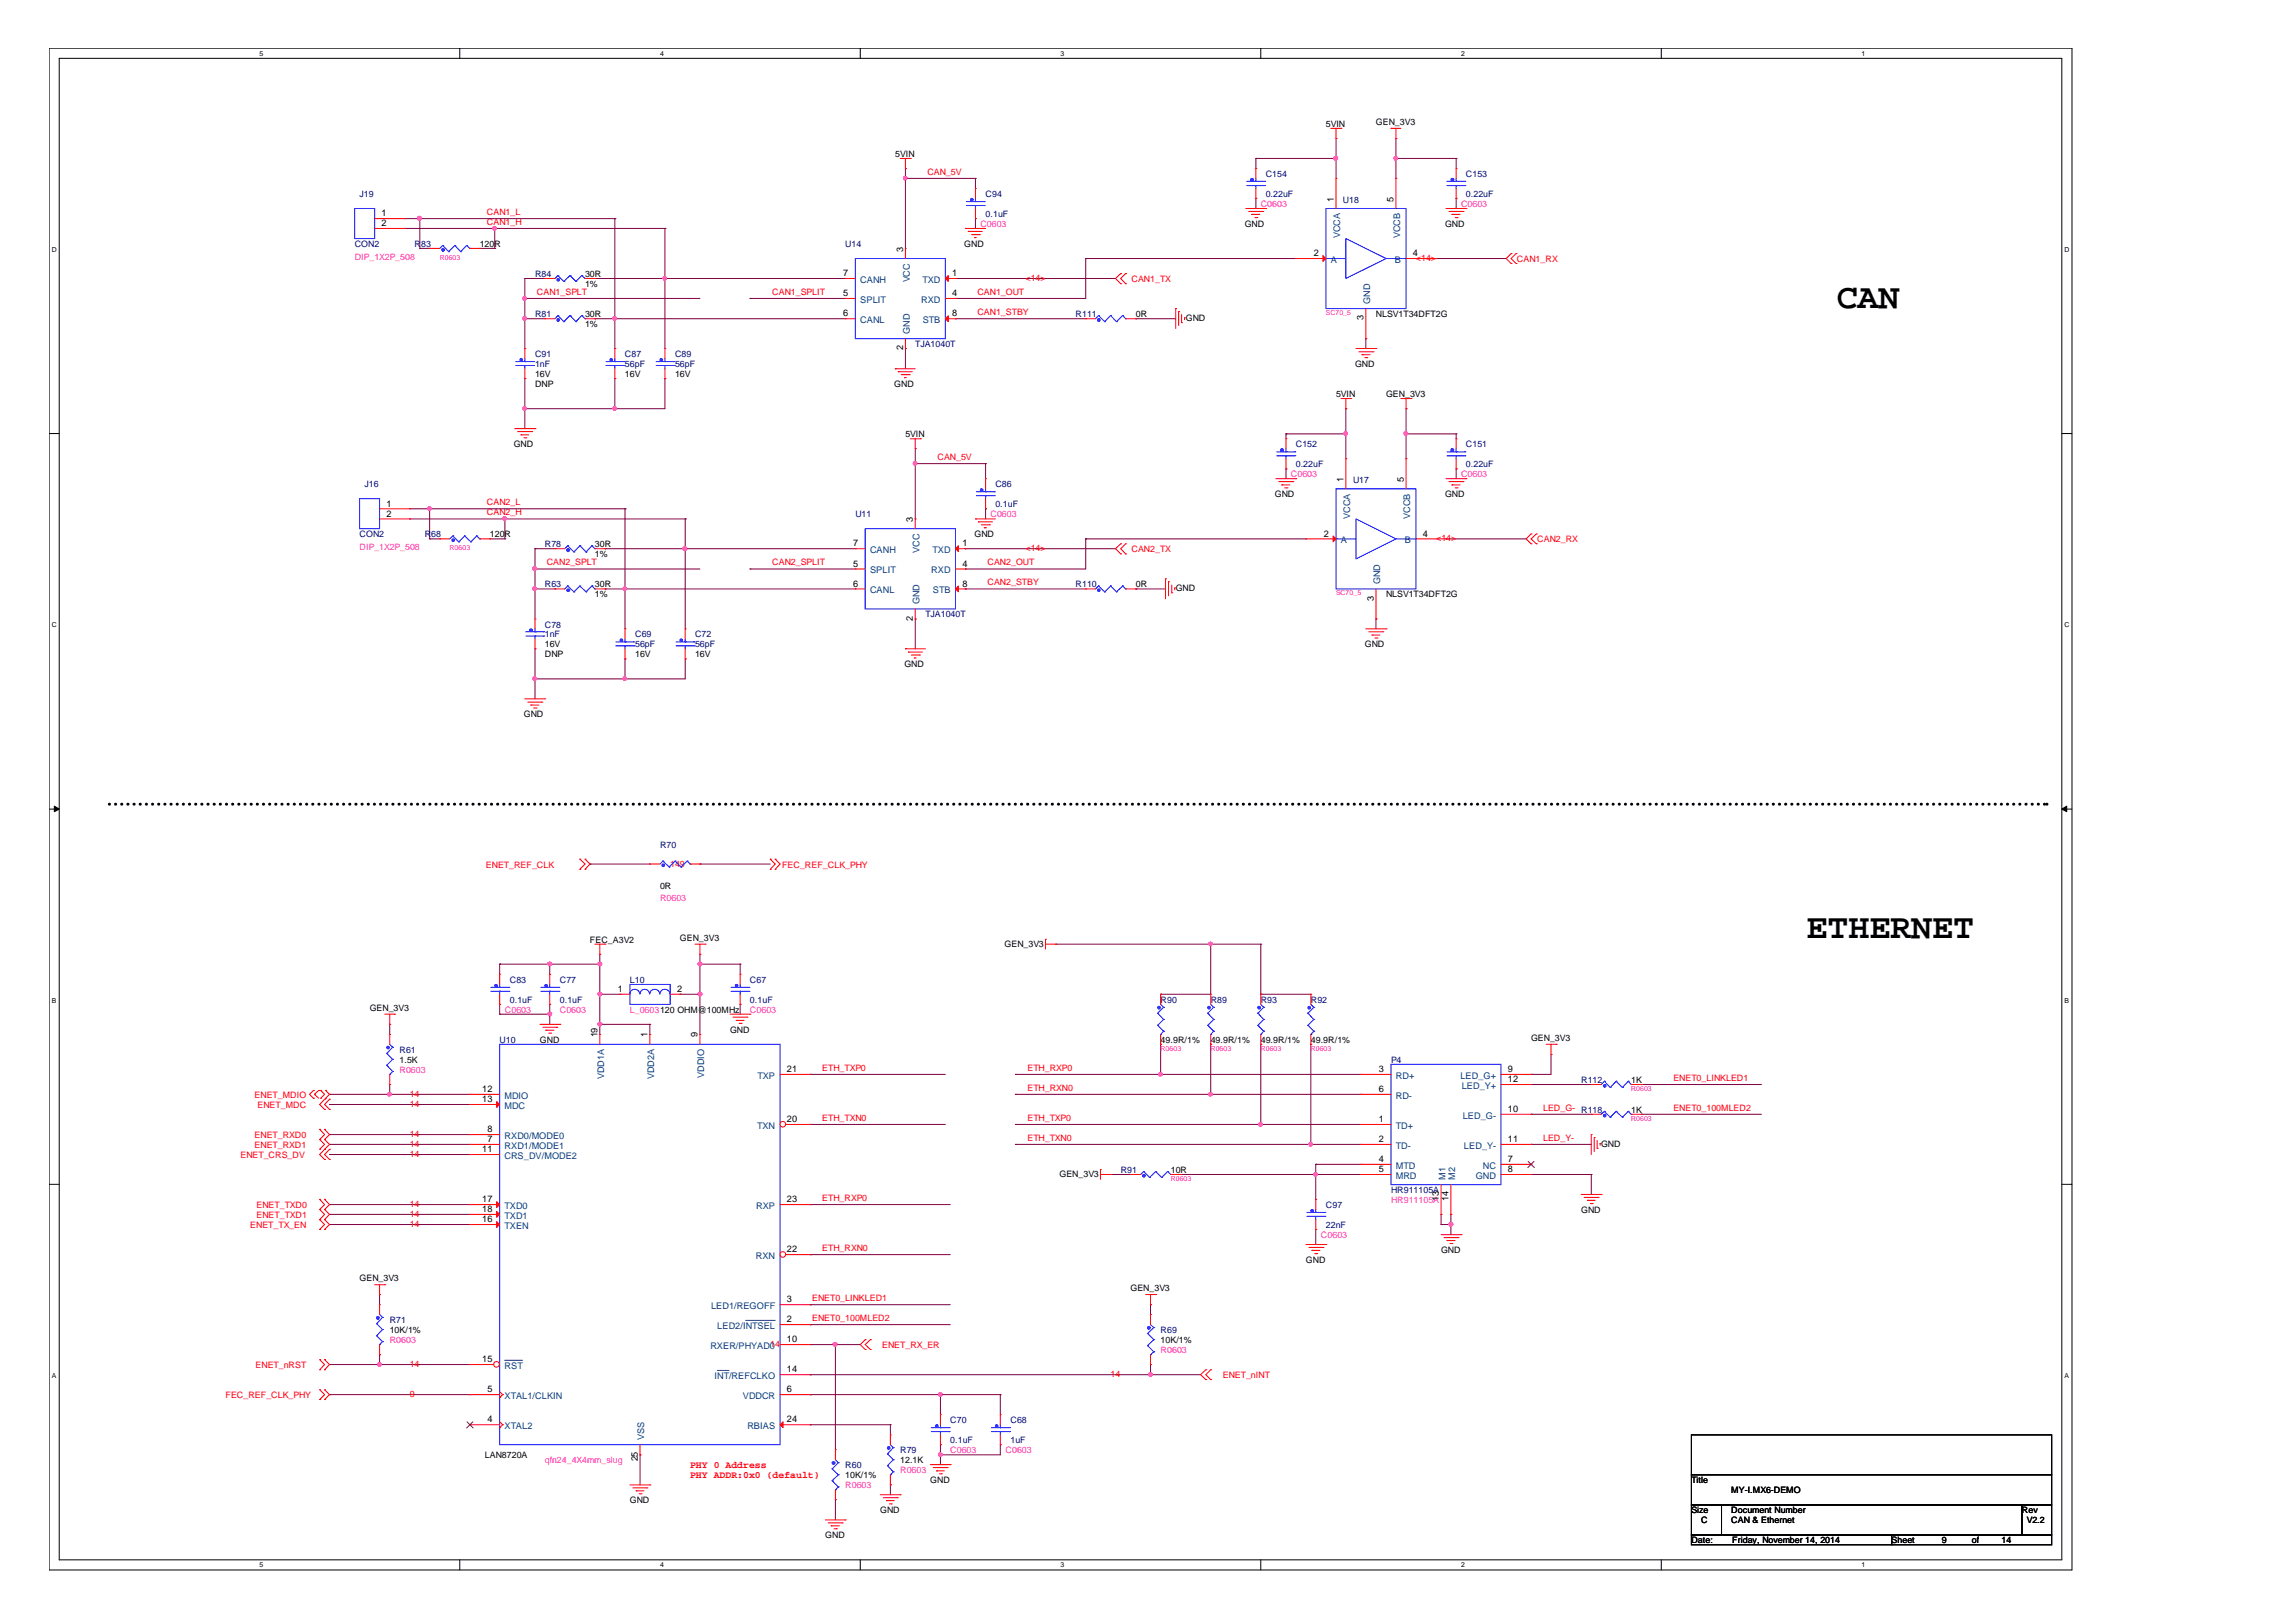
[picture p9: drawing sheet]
<svg xmlns="http://www.w3.org/2000/svg" width="297mm" height="210mm" viewBox="0 0 297 210" stroke-linecap="round" stroke-linejoin="round" font-family="sans-serif">
<defs><g id="words">
<g font-size="4.5">
<text x="237.6" y="39.8">CAN</text>
<text x="233.7" y="121.4">ETHERNET</text>
</g>
<g font-size="1.3" fill="#f00">
<text x="89.3" y="190">PHY 0 Address</text>
<text x="89.3" y="191.2">PHY ADDR:0x0 (default)</text>
</g>
<g font-size="1.2">
<text x="49.4" y="28">1</text>
<text x="49.4" y="29.3">2</text>
<text x="172.6" y="26.1" transform="rotate(-90 172.6 26.1)">1</text>
<text x="180.3" y="26.1" transform="rotate(-90 180.3 26.1)">5</text>
<text x="109.1" y="35.7">7</text>
<text x="116.8" y="32.6" transform="rotate(-90 116.8 32.6)">3</text>
<text x="123.2" y="35.7">1</text>
<text x="170" y="33.2">2</text>
<text x="182.8" y="33.2">4</text>
<text x="109.1" y="38.3">5</text>
<text x="109.1" y="41">6</text>
<text x="123.2" y="38.3">4</text>
<text x="123.2" y="41">8</text>
<text x="176.4" y="41.5" transform="rotate(-90 176.4 41.5)">3</text>
<text x="116.8" y="45.4" transform="rotate(-90 116.8 45.4)">2</text>
<text x="50" y="65.5">1</text>
<text x="173.8" y="62.4" transform="rotate(-90 173.8 62.4)">1</text>
<text x="181.6" y="62.4" transform="rotate(-90 181.6 62.4)">5</text>
<text x="50" y="66.9">2</text>
<text x="110.4" y="70.7">7</text>
<text x="118.1" y="67.5" transform="rotate(-90 118.1 67.5)">3</text>
<text x="124.5" y="70.7">1</text>
<text x="171.3" y="69.4">2</text>
<text x="184.1" y="69.4">4</text>
<text x="110.4" y="73.3">5</text>
<text x="110.4" y="75.9">6</text>
<text x="124.5" y="73.3">4</text>
<text x="124.5" y="75.9">8</text>
<text x="177.7" y="77.7" transform="rotate(-90 177.7 77.7)">3</text>
<text x="118.1" y="80.3" transform="rotate(-90 118.1 80.3)">2</text>
<text x="79.9" y="128.4">1</text>
<text x="87.6" y="128.4">2</text>
<text x="77.3" y="134.3" transform="rotate(-90 77.3 134.3)">19</text>
<text x="83.8" y="134.3" transform="rotate(-90 83.8 134.3)">1</text>
<text x="90.3" y="134.3" transform="rotate(-90 90.3 134.3)">9</text>
<text x="62.4" y="141.3">12</text>
<text x="62.4" y="142.6">13</text>
<text x="101.8" y="138.7">21</text>
<text x="178.4" y="138.7">3</text>
<text x="178.4" y="141.3">6</text>
<text x="195.1" y="140.1">12</text>
<text x="195.1" y="138.7">9</text>
<text x="195.1" y="143.9">10</text>
<text x="62.4" y="149.1">11</text>
<text x="63.1" y="147.8">7</text>
<text x="63.1" y="146.5">8</text>
<text x="101.8" y="145.2">20</text>
<text x="178.4" y="145.2">1</text>
<text x="178.4" y="147.8">2</text>
<text x="195.1" y="147.8">11</text>
<text x="62.4" y="155.6">17</text>
<text x="101.8" y="155.6">23</text>
<text x="178.4" y="150.4">4</text>
<text x="178.4" y="151.7">5</text>
<text x="186.1" y="155.5" transform="rotate(-90 186.1 155.5)">13</text>
<text x="187.4" y="155.5" transform="rotate(-90 187.4 155.5)">14</text>
<text x="195.1" y="150.4">7</text>
<text x="195.1" y="151.7">8</text>
<text x="62.4" y="158.2">16</text>
<text x="62.4" y="156.9">18</text>
<text x="101.8" y="162.1">22</text>
<text x="101.8" y="173.7">10</text>
<text x="101.8" y="171.1">2</text>
<text x="101.8" y="168.5">3</text>
<text x="62.4" y="176.3">15</text>
<text x="101.8" y="177.6">14</text>
<text x="63.1" y="180.2">5</text>
<text x="63.1" y="184.1">4</text>
<text x="101.8" y="184.1">24</text>
<text x="101.8" y="180.2">6</text>
<text x="82.5" y="189.1" transform="rotate(-90 82.5 189.1)">25</text>
</g>
<g font-size="1.2" fill="#004080">
<text x="172.2" y="34">A</text>
<text x="173.4" y="30.8" transform="rotate(-90 173.4 30.8)">VCCA</text>
<text x="180.5" y="34">B</text>
<text x="181.1" y="30.8" transform="rotate(-90 181.1 30.8)">VCCB</text>
<text x="111.3" y="39.2">SPLIT</text>
<text x="111.3" y="41.8">CANL</text>
<text x="111.3" y="36.6">CANH</text>
<text x="117.7" y="36.5" transform="rotate(-90 117.7 36.5)">VCC</text>
<text x="119.2" y="39.2">RXD</text>
<text x="119.3" y="36.6">TXD</text>
<text x="119.4" y="41.8">STB</text>
<text x="177.2" y="39.3" transform="rotate(-90 177.2 39.3)">GND</text>
<text x="117.7" y="43.2" transform="rotate(-90 117.7 43.2)">GND</text>
<text x="112.6" y="71.6">CANH</text>
<text x="119" y="71.5" transform="rotate(-90 119 71.5)">VCC</text>
<text x="120.6" y="71.6">TXD</text>
<text x="173.5" y="70.3">A</text>
<text x="174.7" y="67.1" transform="rotate(-90 174.7 67.1)">VCCA</text>
<text x="181.7" y="70.3">B</text>
<text x="182.5" y="67.1" transform="rotate(-90 182.5 67.1)">VCCB</text>
<text x="112.6" y="74.2">SPLIT</text>
<text x="112.6" y="76.8">CANL</text>
<text x="120.5" y="74.2">RXD</text>
<text x="120.7" y="76.8">STB</text>
<text x="178.6" y="75.6" transform="rotate(-90 178.6 75.6)">GND</text>
<text x="119" y="78.2" transform="rotate(-90 119 78.2)">GND</text>
<text x="65.3" y="142.2">MDIO</text>
<text x="65.3" y="143.5">MDC</text>
<text x="78.1" y="139.6" transform="rotate(-90 78.1 139.6)">VDD1A</text>
<text x="84.6" y="139.6" transform="rotate(-90 84.6 139.6)">VDD2A</text>
<text x="91.1" y="139.5" transform="rotate(-90 91.1 139.5)">VDDIO</text>
<text x="98" y="139.6">TXP</text>
<text x="180.6" y="139.6">RD+</text>
<text x="180.6" y="142.2">RD-</text>
<text x="188.9" y="139.6">LED_G+</text>
<text x="189.1" y="140.9">LED_Y+</text>
<text x="65.3" y="148.6">RXD1/MODE1</text>
<text x="65.3" y="147.4">RXD0/MODE0</text>
<text x="65.3" y="150">CRS_DV/MODE2</text>
<text x="98" y="146.1">TXN</text>
<text x="180.6" y="146.1">TD+</text>
<text x="180.6" y="148.6">TD-</text>
<text x="189.2" y="144.8">LED_G-</text>
<text x="189.4" y="148.6">LED_Y-</text>
<text x="180.6" y="151.2">MTD</text>
<text x="180.6" y="152.5">MRD</text>
<text x="187" y="152.7" transform="rotate(-90 187 152.7)">M1</text>
<text x="188.3" y="152.7" transform="rotate(-90 188.3 152.7)">M2</text>
<text x="190.9" y="152.5">GND</text>
<text x="191.9" y="151.2">NC</text>
<text x="65.3" y="159">TXEN</text>
<text x="65.3" y="156.4">TXD0</text>
<text x="65.3" y="157.7">TXD1</text>
<text x="97.8" y="156.4">RXP</text>
<text x="97.8" y="162.9">RXN</text>
<text x="92" y="169.4">LED1/REGOFF</text>
<text x="92.8" y="172">LED2/INTSEL</text>
<text x="65.3" y="177.1">RST</text>
<text x="91.9" y="174.6">RXER/PHYAD0</text>
<text x="92.5" y="178.4">INT/REFCLKO</text>
<text x="65.3" y="181">XTAL1/CLKIN</text>
<text x="65.3" y="184.9">XTAL2</text>
<text x="96.1" y="181">VDDCR</text>
<text x="96.7" y="184.9">RBIAS</text>
<text x="83.4" y="186.3" transform="rotate(-90 83.4 186.3)">VSS</text>
</g>
<g font-size="1.1">
<text x="171.5" y="16.4">5VIN</text>
<text x="178" y="16.1">GEN_3V3</text>
<text x="115.8" y="20.3">5VIN</text>
<text x="161" y="29.4">GND</text>
<text x="186.9" y="29.4">GND</text>
<text x="62.1" y="32">120R</text>
<text x="75.7" y="35.9">30R</text>
<text x="124.8" y="32">GND</text>
<text x="75.7" y="37.1">1%</text>
<text x="75.7" y="41">30R</text>
<text x="146.9" y="41">0R</text>
<text x="153.4" y="41.5">GND</text>
<text x="178" y="41">NLSV1T34DFT2G</text>
<text x="75.7" y="42.3">1%</text>
<text x="175.3" y="47.5">GND</text>
<text x="69.2" y="50.1">DNP</text>
<text x="69.2" y="48.8">16V</text>
<text x="80.9" y="48.8">16V</text>
<text x="87.3" y="48.8">16V</text>
<text x="115.7" y="50.1">GND</text>
<text x="172.8" y="51.4">5VIN</text>
<text x="179.3" y="51.4">GEN_3V3</text>
<text x="66.5" y="57.9">GND</text>
<text x="117.1" y="56.6">5VIN</text>
<text x="164.9" y="64.4">GND</text>
<text x="186.9" y="64.4">GND</text>
<text x="63.4" y="69.5">120R</text>
<text x="77" y="70.8">30R</text>
<text x="126.1" y="69.5">GND</text>
<text x="77" y="76">30R</text>
<text x="77" y="77.3">1%</text>
<text x="77" y="72.1">1%</text>
<text x="146.9" y="76">0R</text>
<text x="152.1" y="76.5">GND</text>
<text x="179.3" y="77.3">NLSV1T34DFT2G</text>
<text x="70.5" y="83.8">16V</text>
<text x="176.6" y="83.8">GND</text>
<text x="70.5" y="85.1">DNP</text>
<text x="82.2" y="85.1">16V</text>
<text x="89.9" y="85.1">16V</text>
<text x="117" y="86.4">GND</text>
<text x="67.8" y="92.9">GND</text>
<text x="85.4" y="115">0R</text>
<text x="76.3" y="122">FEC_A3V2</text>
<text x="88" y="121.7">GEN_3V3</text>
<text x="130" y="122.5">GEN_3V3</text>
<text x="47.8" y="130.8">GEN_3V3</text>
<text x="51.7" y="137.6">1.5K</text>
<text x="69.8" y="135">GND</text>
<text x="94.4" y="133.7">GND</text>
<text x="150.2" y="135">49.9R/1%</text>
<text x="156.6" y="135">49.9R/1%</text>
<text x="163.1" y="135">49.9R/1%</text>
<text x="169.6" y="135">49.9R/1%</text>
<text x="198.1" y="134.7">GEN_3V3</text>
<text x="211" y="140.1">1K</text>
<text x="207.1" y="148.4">GND</text>
<text x="211" y="144">1K</text>
<text x="137.1" y="152.3">GEN_3V3</text>
<text x="151.5" y="151.8">10R</text>
<text x="204.6" y="157">GND</text>
<text x="46.5" y="165.8">GEN_3V3</text>
<text x="146.3" y="167.1">GEN_3V3</text>
<text x="169" y="163.5">GND</text>
<text x="186.4" y="162.2">GND</text>
<text x="50.4" y="172.5">10K/1%</text>
<text x="150.2" y="173.8">10K/1%</text>
<text x="62.7" y="188.7">LAN8720A</text>
<text x="109.3" y="191.3">10K/1%</text>
<text x="116.5" y="189.4">12.1K</text>
<text x="120.4" y="192">GND</text>
<text x="218.8" y="192">Title</text>
<text x="81.5" y="194.5">GND</text>
<text x="113.9" y="195.8">GND</text>
<text x="218.8" y="195.8">Size</text>
<text x="220.1" y="197.1">C</text>
<text x="224" y="195.8">Document Number</text>
<text x="224" y="197.1">CAN &amp; Ethernet</text>
<text x="224" y="193.3">MY-I.MX6-DEMO</text>
<text x="261.6" y="195.8">Rev</text>
<text x="262.2" y="197.1">V2.2</text>
<text x="106.8" y="199.1">GND</text>
<text x="218.8" y="199.7">Date:</text>
<text x="224.1" y="199.7">Friday, November 14, 2014</text>
<text x="244.7" y="199.7">Sheet</text>
<text x="251.2" y="199.7">9</text>
<text x="255.1" y="199.7">of</text>
<text x="259" y="199.7">14</text>
</g>
<g font-size="1.1" fill="#f00">
<text x="120" y="22.6">CAN_5V</text>
<text x="63" y="29.1">CAN1_H</text>
<text x="63" y="27.8">CAN1_L</text>
<text x="183.2" y="33.8">&lt;14&gt;</text>
<text x="196.3" y="33.9">CAN1_RX</text>
<text x="69.5" y="38.2">CAN1_SPLT</text>
<text x="99.9" y="38.2">CAN1_SPLIT</text>
<text x="126.4" y="38.2">CAN1_OUT</text>
<text x="126.4" y="40.8">CAN1_STBY</text>
<text x="132.7" y="36.4">&lt;14&gt;</text>
<text x="146.4" y="36.5">CAN1_TX</text>
<text x="121.3" y="59.5">CAN_5V</text>
<text x="63" y="65.4">CAN2_L</text>
<text x="63" y="66.7">CAN2_H</text>
<text x="132.7" y="71.3">&lt;14&gt;</text>
<text x="146.4" y="71.5">CAN2_TX</text>
<text x="185.8" y="70">&lt;14&gt;</text>
<text x="198.9" y="70.2">CAN2_RX</text>
<text x="70.7" y="73.2">CAN2_SPLT</text>
<text x="99.9" y="73.2">CAN2_SPLIT</text>
<text x="127.8" y="73.2">CAN2_OUT</text>
<text x="127.8" y="75.7">CAN2_STBY</text>
<text x="62.9" y="112.3">ENET_REF_CLK</text>
<text x="86.7" y="112.2">149</text>
<text x="101.2" y="112.3">FEC_REF_CLK_PHY</text>
<text x="32.9" y="142.1">ENET_MDIO</text>
<text x="33.3" y="143.4">ENET_MDC</text>
<text x="53" y="143.2">14</text>
<text x="53" y="142">14</text>
<text x="106.4" y="138.6">ETH_TXP0</text>
<text x="132.9" y="138.6">ETH_RXP0</text>
<text x="132.9" y="141.2">ETH_RXN0</text>
<text x="199.6" y="143.7">LED_G-</text>
<text x="216.5" y="139.9">ENET0_LINKLED1</text>
<text x="216.5" y="143.7">ENET0_100MLED2</text>
<text x="31.1" y="149.8">ENET_CRS_DV</text>
<text x="32.9" y="147.2">ENET_RXD0</text>
<text x="32.9" y="148.6">ENET_RXD1</text>
<text x="53" y="149.7">14</text>
<text x="53" y="147.1">14</text>
<text x="53" y="148.4">14</text>
<text x="106.4" y="145">ETH_TXN0</text>
<text x="132.9" y="147.6">ETH_TXN0</text>
<text x="132.9" y="145">ETH_TXP0</text>
<text x="199.6" y="147.6">LED_Y-</text>
<text x="106.4" y="155.4">ETH_RXP0</text>
<text x="32.4" y="158.9">ENET_TX_EN</text>
<text x="33.2" y="157.6">ENET_TXD1</text>
<text x="33.2" y="156.3">ENET_TXD0</text>
<text x="53" y="158.8">14</text>
<text x="53" y="157.5">14</text>
<text x="53" y="156.2">14</text>
<text x="106.4" y="161.9">ETH_RXN0</text>
<text x="105.1" y="171">ENET0_100MLED2</text>
<text x="105.1" y="168.4">ENET0_LINKLED1</text>
<text x="33.1" y="177.1">ENET_nRST</text>
<text x="53" y="176.9">14</text>
<text x="99.7" y="174.3">14</text>
<text x="114.1" y="174.5">ENET_RX_ER</text>
<text x="143.7" y="178.2">14</text>
<text x="158.2" y="178.4">ENET_nINT</text>
<text x="29.2" y="180.9">FEC_REF_CLK_PHY</text>
<text x="53" y="180.8">9</text>
</g>
<g font-size="1.1" fill="#000080">
<text x="163.7" y="22.9">C154</text>
<text x="189.7" y="22.9">C153</text>
<text x="46.5" y="25.5">J19</text>
<text x="127.5" y="25.5">C94</text>
<text x="127.5" y="28.1">0.1uF</text>
<text x="163.7" y="25.5">0.22uF</text>
<text x="173.7" y="26.3">U18</text>
<text x="189.7" y="25.5">0.22uF</text>
<text x="45.9" y="32">CON2</text>
<text x="53.6" y="32">R</text>
<text x="54.5" y="32">83</text>
<text x="69.2" y="35.9">R84</text>
<text x="109.3" y="32">U14</text>
<text x="69.2" y="41">R81</text>
<text x="139.1" y="41">R111</text>
<text x="69.2" y="46.2">C91</text>
<text x="69.2" y="47.5">1nF</text>
<text x="80.9" y="46.2">C87</text>
<text x="80.9" y="47.5">56pF</text>
<text x="87.3" y="46.2">C89</text>
<text x="87.3" y="47.5">56pF</text>
<text x="118.4" y="44.9">TJA1040T</text>
<text x="167.6" y="57.9">C152</text>
<text x="189.7" y="57.9">C151</text>
<text x="47.2" y="63">J16</text>
<text x="128.8" y="63">C86</text>
<text x="128.8" y="65.6">0.1uF</text>
<text x="167.6" y="60.5">0.22uF</text>
<text x="175" y="62.5">U17</text>
<text x="189.7" y="60.5">0.22uF</text>
<text x="46.5" y="69.5">CON2</text>
<text x="54.9" y="69.5">R</text>
<text x="55.8" y="69.5">68</text>
<text x="70.5" y="70.8">R78</text>
<text x="110.7" y="66.9">U11</text>
<text x="70.5" y="76">R63</text>
<text x="139.1" y="76">R110</text>
<text x="70.5" y="81.2">C78</text>
<text x="70.5" y="82.5">1nF</text>
<text x="82.2" y="82.5">C69</text>
<text x="82.2" y="83.8">56pF</text>
<text x="89.9" y="82.5">C72</text>
<text x="89.9" y="83.8">56pF</text>
<text x="119.7" y="79.9">TJA1040T</text>
<text x="85.4" y="109.7">R70</text>
<text x="66" y="127.2">C83</text>
<text x="66" y="129.8">0.1uF</text>
<text x="72.4" y="127.2">C77</text>
<text x="72.4" y="129.8">0.1uF</text>
<text x="81.5" y="127.2">L10</text>
<text x="97" y="127.2">C67</text>
<text x="97" y="129.8">0.1uF</text>
<text x="150.2" y="129.8">R90</text>
<text x="156.6" y="129.8">R89</text>
<text x="163.1" y="129.8">R93</text>
<text x="169.6" y="129.8">R92</text>
<text x="51.7" y="136.2">R61</text>
<text x="64.6" y="135">U10</text>
<text x="180" y="137.6">P4</text>
<text x="204.6" y="140.1">R112</text>
<text x="204.6" y="144">R118</text>
<text x="145" y="151.8">R91</text>
<text x="180" y="154.4">HR911105A</text>
<text x="171.5" y="156.3">C97</text>
<text x="171.5" y="158.9">22nF</text>
<text x="50.4" y="171.2">R71</text>
<text x="150.2" y="172.5">R69</text>
<text x="122.9" y="184.2">C70</text>
<text x="130.7" y="184.2">C68</text>
<text x="109.3" y="190">R60</text>
<text x="116.5" y="188.1">R79</text>
<text x="122.9" y="186.8">0.1uF</text>
<text x="130.7" y="186.8">1uF</text>
</g>
<g font-size="1.1" fill="#f0f">
<text x="126.8" y="29.4">C0603</text>
<text x="163.1" y="26.8">C0603</text>
<text x="189" y="26.8">C0603</text>
<text x="45.9" y="33.7">DIP_1X2P_508</text>
<text x="167" y="61.8">C0603</text>
<text x="189" y="61.8">C0603</text>
<text x="46.5" y="71.2">DIP_1X2P_508</text>
<text x="128.1" y="66.9">C0603</text>
<text x="85.4" y="116.6">R0603</text>
<text x="65.3" y="131.1">C0603</text>
<text x="72.4" y="131.1">C0603</text>
<text x="81.5" y="131.1">L_0603120 OHM@100MHz</text>
<text x="97" y="131.1">C0603</text>
<text x="51.7" y="138.8">R0603</text>
<text x="180" y="155.7">HR911105A</text>
<text x="170.9" y="160.2">C0603</text>
<text x="50.4" y="173.8">R0603</text>
<text x="150.2" y="175.1">R0603</text>
<text x="70.5" y="189.4">qfn24_4X4mm_slug</text>
<text x="116.5" y="190.6">R0603</text>
<text x="122.9" y="188.1">C0603</text>
<text x="130.1" y="188.1">C0603</text>
<text x="109.3" y="192.6">R0603</text>
</g>
<g font-size=".9">
<text x="33.6" y="7.2">5</text>
<text x="85.4" y="7.2">4</text>
<text x="137.2" y="7.2">3</text>
<text x="189" y="7.2">2</text>
<text x="240.8" y="7.2">1</text>
<text x="6.7" y="32.6">D</text>
<text x="267.1" y="32.6">D</text>
<text x="6.7" y="81.2">C</text>
<text x="267.1" y="81.2">C</text>
<text x="6.7" y="129.8">B</text>
<text x="267.1" y="129.8">B</text>
<text x="6.7" y="178.3">A</text>
<text x="267.1" y="178.3">A</text>
<text x="33.6" y="202.8">5</text>
<text x="85.4" y="202.8">4</text>
<text x="137.2" y="202.8">3</text>
<text x="189" y="202.8">2</text>
<text x="240.8" y="202.8">1</text>
</g>
<g font-size=".9" fill="#f0f">
<text x="56.9" y="33.6">R0603</text>
<text x="171.5" y="40.7">SC70_5</text>
<text x="58.2" y="71.2">R0603</text>
<text x="172.8" y="77">SC70_5</text>
<text x="150.2" y="135.9">R0603</text>
<text x="156.6" y="135.9">R0603</text>
<text x="163.1" y="135.9">R0603</text>
<text x="169.6" y="135.9">R0603</text>
<text x="211" y="141.2">R0603</text>
<text x="211" y="145">R0603</text>
<text x="151.5" y="152.8">R0603</text>
</g>
</g></defs>
<path d="M6.3 6.2h261.8v197h-261.8zM7.7 7.5h259v194.4h-259z" fill="none" stroke="#000" stroke-width=".13"/>
<g fill="#fff">
<path d="M33.6 6.4h.5v1h-.5z"/>
<path d="M33.6 202h.5v1h-.5z"/>
</g>
<path d="M59.5 6.2v1.3M59.5 201.9v1.3" fill="none" stroke="#000" stroke-width=".13"/>
<g fill="#fff">
<path d="M85.4 6.4h.5v1h-.5z"/>
<path d="M85.4 202h.5v1h-.5z"/>
</g>
<path d="M111.3 6.2v1.3M111.3 201.9v1.3" fill="none" stroke="#000" stroke-width=".13"/>
<g fill="#fff">
<path d="M137.2 6.4h.5v1h-.5z"/>
<path d="M137.2 202h.5v1h-.5z"/>
</g>
<path d="M163.1 6.2v1.3M163.1 201.9v1.3" fill="none" stroke="#000" stroke-width=".13"/>
<g fill="#fff">
<path d="M189 6.4h.5v1h-.5z"/>
<path d="M189 202h.5v1h-.5z"/>
</g>
<path d="M214.9 6.2v1.3M214.9 201.9v1.3" fill="none" stroke="#000" stroke-width=".13"/>
<g fill="#fff">
<path d="M240.8 6.4h.5v1h-.5z"/>
<path d="M240.8 202h.5v1h-.5z"/>
<path d="M6.7 31.8h.6v1h-.6z"/>
<path d="M267.1 31.8h.6v1h-.6z"/>
<path d="M6.7 80.4h.6v1h-.6z"/>
<path d="M267.1 80.4h.6v1h-.6z"/>
</g>
<path d="M6.3 56.1h1.4M266.7 56.1h1.4" fill="none" stroke="#000" stroke-width=".13"/>
<g fill="#fff">
<path d="M6.7 129h.6v1h-.6z"/>
<path d="M267.1 129h.6v1h-.6z"/>
</g>
<path d="M6.3 104.7h1.4M266.7 104.7h1.4" fill="none" stroke="#000" stroke-width=".13"/>
<g fill="#000" stroke="#000" stroke-width=".13">
<path d="M7 104.3l.7 .4-.7 .3z" fill-rule="evenodd"/>
<path d="M266.7 104.7l.7-.4v.7z" fill-rule="evenodd"/>
</g>
<g fill="#fff">
<path d="M6.7 177.5h.5v1h-.5z"/>
<path d="M267.1 177.5h.5v1h-.5z"/>
</g>
<path d="M6.3 153.3h1.4M266.7 153.3h1.4M218.8 185.7h46.6v5.2h-46.6zM218.8 190.9h46.6v3.8h-46.6zM218.8 194.7h3.9v3.9h-3.9zM218.8 198.6h25.9v1.3h-25.9zM222.7 194.7h38.9v3.9h-38.9zM244.7 198.6h20.7v1.3h-20.7zM261.6 194.7h3.8v3.9h-3.8z" fill="none" stroke="#000" stroke-width=".13"/>
<path d="M14.1 104.1h250.7" fill="none" stroke="#000" stroke-width=".38" stroke-dasharray="0 .8"/>
<circle cx="264.8" cy="104.1" r=".19" fill="#000" stroke-dasharray="0 .8"/>
<g fill="none" stroke="#800040" stroke-width=".13">
<path d="M172.8 17.9h.1M172.8 17.9v5.2M180.6 17.9h.1M180.6 17.9v5.2M52.4 28.3h27.1M52.4 29.6h33.6M54.3 28.3h.1M54.3 32.1h.1M54.3 32.1h1.3M54.3 28.3v3.8M62.1 32.1h1.9M64 29.6h.1"/>
<path d="M64 32.1h.1M64 29.6v2.5M67.9 38.6h.1M67.9 36h.1M67.9 36v9.1M67.9 36h2.6M67.9 38.6h22.7M77 36h.1M77 36h32.3M79.5 28.3h.1M79.5 28.3v16.8M86 36h.1"/>
<path d="M86 29.6h.1M86 29.6v15.5M97 38.6h.1M97 38.6h12.3M117.1 21.8h.1M117.1 23.1h.1M117.1 21.8v10.3M117.1 23.1h9.1M123.6 38.6h.1M123.6 36h.1M123.6 36h20.7M126.2 23.1h.1"/>
<path d="M126.2 28.3h.1M126.2 23.1v1.3M126.2 28.3v1.3M140.5 33.5h.1M140.5 33.5v5.1h-16.9M140.5 33.5h27.1M162.5 20.5h.1M162.5 25.7h.1M162.5 20.5h10.3M162.5 20.5v1.3M162.5 25.7v1.3M172.8 20.5h.1"/>
<path d="M180.6 20.5h.1M180.6 20.5h7.8M185.8 33.5h.1M185.8 33.5h9.1M188.4 25.7h.1M188.4 20.5h.1M188.4 20.5v1.3M188.4 25.7v1.3M67.9 41.2h.1M67.9 49h.1M67.9 52.9h.1M67.9 41.2h2.6"/>
<path d="M67.9 49v6.5M77 41.2h.1M77 41.2h32.3M79.5 41.2h.1M79.5 49h.1M79.5 52.9h.1M79.5 49v3.9M86 49h.1M86 49v3.9h-18.1M117.1 45.1h.1M117.1 45.1v2.6M118.4 58.1h.1"/>
<path d="M118.4 58.1v9.1M123.6 41.2h.1M123.6 41.2h16.9M146.9 41.2h.1M146.9 41.2h5.2M166.4 56.1h.1M166.4 56.1h7.7M166.4 56.1v.7M174.1 52.9h.1M174.1 56.1h.1M174.1 52.9v6.5M176.7 43.8h.1"/>
<path d="M176.7 43.8v1.3M181.9 56.1h.1M181.9 52.9h.1M181.9 56.1h6.5M181.9 52.9v6.5M188.4 56.1h.1M188.4 56.1v.7M53 65.8h27.9M53 67.2h35.6M55.6 65.8h.1M55.6 69.7h.1M55.6 69.7h1.3"/>
<path d="M55.6 65.8v3.9M63.4 69.7h1.9M65.3 67.2h.1M65.3 69.7h.1M65.3 67.2v2.5M69.2 73.6h.1M69.2 76.2h.1M69.2 71h.1M69.2 76.2h2.6M69.2 71v9.1M69.2 71h2.6M69.2 73.6h21.4"/>
<path d="M78.3 76.2h.1M78.3 71h.1M78.3 76.2h32.4M78.3 71h32.4M80.9 76.2h.1M80.9 65.8h.1M80.9 65.8v15.6M88.6 71h.1M88.6 67.2h.1M88.6 67.2v14.2M97 73.6h.1M97 73.6h13.7"/>
<path d="M118.4 60h.1M118.4 60h9.1M124.9 73.6h.1M124.9 76.2h.1M124.9 71h.1M124.9 76.2h15.6M124.9 71h19.4M127.5 65.8h.1M127.5 60h.1M127.5 60v1.9M127.5 65.8v1.4M140.5 69.7h.1"/>
<path d="M140.5 69.7v3.9h-15.6M140.5 69.7h28.5M146.9 76.2h.1M146.9 76.2h3.9M166.4 60.7h.1M166.4 60.7v1.2M187.1 69.7h.1M187.1 69.7h10.3M188.4 60.7h.1M188.4 60.7v1.2M69.2 84h.1M69.2 87.9h.1"/>
<path d="M69.2 84v6.4M80.9 85.3h.1M80.9 87.9h.1M80.9 85.3v2.6M88.6 85.3h.1M88.6 85.3v2.6h-19.4M118.4 80.1h.1M118.4 80.1v3.9M178 80.1h.1M178 80.1v1.3M76.3 111.8h.1M76.3 111.8h7.8"/>
<path d="M90.6 111.8h.1M90.6 111.8h9.1M50.4 132.6h.1M50.4 132.6v1.3M64.6 124.8h.1M64.6 130h.1M64.6 131.2h.1M64.6 124.8h13M64.6 124.8v1.3M64.6 130v1.2M64.6 131.2h6.5M71.1 131.2h.1"/>
<path d="M71.1 124.8h.1M71.1 130h.1M71.1 124.8v1.3M71.1 130v2.6M77.6 132.6h.1M77.6 128.7h.1M77.6 123.5h.1M77.6 124.8h.1M77.6 128.7h2.6M77.6 123.5v10.4M77.6 132.6h6.5M84.1 132.6h.1"/>
<path d="M84.1 132.6v1.3M88 128.7h.1M88 128.7h2.6M90.6 124.8h.1M90.6 128.7h.1M90.6 123.5h.1M90.6 124.8h5.2M90.6 123.5v10.4M95.8 130h.1M95.8 124.8h.1M95.8 124.8v1.3M95.8 130v1.2"/>
<path d="M104.8 139h.1M104.8 139h17.5M131.4 139h.1M131.4 139h44.7M136.6 122.2h.1M136.6 122.2h26.5M150.2 135.1h.1M150.2 139h.1M150.2 128.7h.1M150.2 135.1v3.9M156.6 135.1h.1M156.6 122.2h.1"/>
<path d="M156.6 122.2v6.5h-6.4M156.6 135.1v6.5M163.1 135.1h.1M163.1 128.7h.1M163.1 122.2h.1M163.1 122.2v6.5M163.1 135.1v10.4M163.1 128.7h6.5M169.6 135.1h.1M169.6 135.1v13M198.1 139h.1M200.7 136.5h.1"/>
<path d="M200.7 136.5v2.5h-2.6M42.6 155.9h.1M42.6 141.6h.1M42.6 157.2h.1M42.6 158.5h.1M42.6 142.9h.1M42.6 146.8h.1M42.6 148.1h.1M42.6 149.4h.1M42.6 141.6h18.2M42.6 148.1h18.2M42.6 158.5h18.2"/>
<path d="M42.6 155.9h18.2M42.6 157.2h18.2M42.6 142.9h18.2M42.6 146.8h18.2M42.6 149.4h18.2M50.4 140.3h.1M50.4 141.6h.1M50.4 140.3v1.3M104.8 155.9h.1M104.8 145.5h.1M104.8 145.5h17.5M104.8 155.9h18.1"/>
<path d="M131.4 141.6h.1M131.4 148.1h.1M131.4 145.5h.1M131.4 145.5h44.7M131.4 141.6h44.7M131.4 148.1h44.7M143.7 152h.1M143.7 152h2.6M152.7 152h.1M152.7 152h23.4M156.6 141.6h.1M163.1 145.5h.1"/>
<path d="M169.6 148.1h.1M170.2 152h.1M170.2 150.7h.1M170.2 159.1h.1M170.2 150.7h5.9M170.2 150.7v4.5M170.2 159.1v2M186.4 157.2h.1M186.4 158.5h.1M186.4 157.2v1.3M186.4 158.5h1.3M187.7 158.5h.1"/>
<path d="M187.7 157.2h.1M187.7 157.2v2.6M198.1 148.1h.1M198.1 144.2h.1M198.1 152h.1M198.1 140.3h.1M198.1 152h7.8M198.1 148.1h7.8M198.1 144.2h7.8M198.1 140.3h7.8M205.9 152h.1M205.9 152v2.6"/>
<path d="M212.3 140.3h.1M212.3 144.2h.1M212.3 144.2h15.6M212.3 140.3h15.6M42.6 176.6h.1M42.6 176.6h18.2M49.1 175.3h.1M49.1 176.6h.1M49.1 167.5h.1M49.1 167.5v1.3M49.1 175.3v1.3M104.8 177.9h.1"/>
<path d="M104.8 174h.1M104.8 171.4h.1M104.8 162.4h.1M104.8 168.8h.1M104.8 177.9h50.5M104.8 174h6.5M104.8 171.4h18.1M104.8 162.4h18.1M104.8 168.8h18.1M108.1 174h.1M108.1 174v13.6M148.8 176.6h.1"/>
<path d="M148.8 168.8h.1M148.8 177.9h.1M148.8 168.8v1.3M148.8 176.6v1.3M42.6 180.5h.1M42.6 180.5h18.2M82.8 188.3h.1M82.8 188.3v3.9M104.8 180.5h.1M104.8 184.4h.1M104.8 180.5h24.6M104.8 184.4h10.4"/>
<path d="M108.1 194.1h.1M108.1 194.1v2.6M115.2 192.2h.1M115.2 184.4h.1M115.2 184.4v1.3M115.2 192.2v1.2M121.7 180.5h.1M121.7 188.3h.1M121.7 187h.1M121.7 180.5v2.6M121.7 187v2.5M129.4 180.5h.1"/>
<path d="M129.4 187h.1M129.4 180.5v2.6M129.4 187v1.3h-7.7"/>
</g>
<g fill="#f0f" stroke="#f0f" stroke-width=".13">
<path d="M67.7 41h.2l.2 .1-.1 .3-.1 .1-.2-.1z" fill-rule="evenodd"/>
<path d="M67.7 38.4h.2l.2 .1-.1 .3-.1 .1-.2-.1z" fill-rule="evenodd"/>
<path d="M79.3 41h.2l.2 .1v.3l-.2 .1-.2-.1z" fill-rule="evenodd"/>
<path d="M116.9 22.9h.4v.1v.2l-.2 .1-.2-.1z" fill-rule="evenodd"/>
<path d="M180.4 20.3h.3l.1 .2-.1 .1-.1 .1-.2-.1z" fill-rule="evenodd"/>
<path d="M80.7 76h.3l.1 .2-.1 .1-.2 .1-.1-.1z" fill-rule="evenodd"/>
<path d="M118.2 59.8h.3l.1 .2-.1 .1-.1 .1-.2-.1z" fill-rule="evenodd"/>
<path d="M80.7 87.7h.3l.1 .1-.1 .2-.2 .1-.1-.1z" fill-rule="evenodd"/>
<path d="M181.7 55.9h.2l.2 .1-.1 .3-.1 .1-.2-.1z" fill-rule="evenodd"/>
<path d="M173.9 55.9h.2l.2 .1-.1 .3-.1 .1-.2-.1z" fill-rule="evenodd"/>
<path d="M85.8 35.8h.4v.2v.2l-.2 .1-.2-.1z" fill-rule="evenodd"/>
<path d="M79.3 52.7h.4l.1 .1-.1 .2-.2 .1-.2-.1z" fill-rule="evenodd"/>
<path d="M67.7 52.7h.3l.1 .1-.1 .2-.1 .1-.2-.1z" fill-rule="evenodd"/>
<path d="M150 138.8h.3l.1 .2-.1 .2h-.2h-.1z" fill-rule="evenodd"/>
<path d="M156.4 141.4h.4v.2v.2h-.2h-.2z" fill-rule="evenodd"/>
<path d="M169.4 147.9h.3l.1 .2-.1 .1-.2 .1-.1-.1z" fill-rule="evenodd"/>
<path d="M162.9 145.3h.3l.1 .2-.1 .1-.1 .1-.2-.1z" fill-rule="evenodd"/>
<path d="M156.4 122h.4v.1v.2l-.2 .1-.2-.1z" fill-rule="evenodd"/>
<path d="M121.5 180.3h.3l.1 .1-.1 .2-.2 .1-.1-.1z" fill-rule="evenodd"/>
<path d="M50.2 141.4h.4v.2v.2h-.2h-.2z" fill-rule="evenodd"/>
<path d="M121.5 188.1h.3l.1 .1-.1 .2-.2 .1-.1-.1z" fill-rule="evenodd"/>
<path d="M48.9 176.4h.3l.1 .1-.1 .2-.1 .1-.2-.1z" fill-rule="evenodd"/>
<path d="M170 151.8h.4v.1v.2l-.2 .1-.2-.1z" fill-rule="evenodd"/>
<path d="M55.4 65.6h.3l.1 .2-.1 .2-.2 .1-.1-.1z" fill-rule="evenodd"/>
<path d="M65.1 66.9h.2l.2 .1v.3l-.2 .1-.2-.1z" fill-rule="evenodd"/>
<path d="M63.8 29.4h.3l.1 .1-.1 .2-.1 .1-.2-.1z" fill-rule="evenodd"/>
<circle cx="172.8" cy="20.5" r=".25"/>
<circle cx="69.2" cy="76.2" r=".25"/>
<circle cx="69.2" cy="73.6" r=".26"/>
<circle cx="88.6" cy="71" r=".26"/>
<circle cx="69.2" cy="87.8" r=".25"/>
<circle cx="187.7" cy="158.4" r=".25"/>
<circle cx="108" cy="174" r=".25"/>
<circle cx="148.8" cy="177.9" r=".25"/>
<circle cx="77.6" cy="132.5" r=".25"/>
<circle cx="77.6" cy="128.6" r=".25"/>
<circle cx="77.6" cy="124.7" r=".25"/>
<circle cx="71.1" cy="124.7" r=".25"/>
<circle cx="90.6" cy="128.6" r=".25"/>
<circle cx="90.6" cy="124.7" r=".25"/>
<circle cx="71.1" cy="131.2" r=".25"/>
<circle cx="54.3" cy="28.3" r=".26"/>
</g>
<g fill="none" stroke="#f00" stroke-width=".13">
<path d="M172.2 16.6h1.3M172.8 17.9h.1M172.8 16.6v1.3M173.5 16.6h.1M180 16.6h.1M180 16.6h1.2M180.6 17.9h.1M180.6 16.6v1.3M48.5 29.6h3.9M48.5 28.3h3.9M52.4 28.3h.1M52.4 29.6h.1"/>
<path d="M55.6 32.1h.1M55.6 32.1h1.3M60.8 32.1h1.3M62.1 32.1h.1M70.5 36h.1M70.5 36h1.3M75.7 36h1.3M77 36h.1M109.3 38.6h.1M109.3 36h.1M109.3 36h1.4M109.3 38.6h1.4"/>
<path d="M116.5 20.5h1.3M117.1 21.8h.1M117.1 32.1h.1M117.1 20.5v1.3M117.1 32.1v1.4M117.8 20.5h.1M122.3 36h1.3M122.3 38.6h1.3M123.6 36h.1M123.6 38.6h.1M124.9 29.6h.1M124.9 29.6h2.6"/>
<path d="M125.3 29.9h.1M125.3 29.9h1.8M125.7 30.4h1M126.1 30.7h.1M126.1 30.7h.2M126.2 24.4h.1M126.2 28.3h.1M126.2 24.4v1.3M126.2 27v1.3M126.7 30.4h.1M145 35.4h.1M145 36.7h.1"/>
<path d="M145 35.4l-.7 .6 .7 .7M145.6 36.7h.1M145.6 35.4h.1M145.6 35.4l-.6 .6 .6 .7M152.1 39.9h.1M152.1 39.9v2.6M161.2 27h2.5M161.5 27.4h1.9M161.9 27.7h.1M161.9 27.7h1.1M162.3 28.2h.3M162.5 21.8h.1"/>
<path d="M162.5 25.7h.1M162.5 21.8v1.3M162.5 24.4v1.3M162.6 28.2h.1M163.4 27.4h.1M163.7 27h.1M167.6 33.5h.1M167.6 33.5h3.9M172.8 23.1h.1M172.8 23.1v3.9M176.7 39.9v3.9M180.6 23.1h.1"/>
<path d="M180.6 23.1v3.9M181.9 33.5h3.9M185.8 33.5h.1M187.1 27h2.6M187.5 27.4h1.8M187.8 27.7h.1M187.8 27.7h1.1M188.3 28.2h.2M188.4 21.8h.1M188.4 25.7h.1M188.4 21.8v1.3M188.4 24.4v1.3"/>
<path d="M188.5 28.2h.1M189.3 27.4h.1M189.7 27h.1M195.5 32.8h.1M195.5 34.1h.1M195.5 32.8l-.6 .7 .6 .6M196.1 34.1h.1M196.1 32.8h.1M196.1 32.8l-.6 .7 .6 .6M66.6 55.5h2.6M67 55.9h1.8M67.4 56.3h.1"/>
<path d="M67.4 56.3h1M67.8 56.7h.2M67.9 45.1h.1M67.9 49h.1M67.9 45.1v1.3M67.9 47.7v1.3M68 56.7h.1M68.8 55.9h.1M69.2 55.5h.1M70.5 41.2h.1M70.5 41.2h1.3M75.7 41.2h1.3"/>
<path d="M77 41.2h.1M79.5 45.1h.1M79.5 49h.1M79.5 45.1v1.3M79.5 47.7v1.3M86 45.1h.1M86 49h.1M86 45.1v1.3M86 47.7v1.3M109.3 41.2h.1M109.3 41.2h1.4M115.8 47.7h.1"/>
<path d="M115.8 47.7h2.6M116.2 48.1h.1M116.2 48.1h1.8M116.6 48.5h1M117 48.9h.1M117 48.9h.3M117.1 45.1h.1M117.1 43.8v1.3M117.6 48.5h.1M117.8 56.8h1.3M118.4 58.1h.1M118.4 56.8v1.3"/>
<path d="M119.1 56.8h.1M122.3 41.2h1.3M123.6 41.2h.1M140.5 41.2h.1M140.5 41.2h1.2M145.6 41.2h1.3M146.9 41.2h.1M152.5 40.3h.1M152.5 40.3v1.8M152.9 41.8h.1M152.9 40.7v1.1M153.2 41.1h.1"/>
<path d="M153.2 41.1v.3M166.4 56.8h.1M166.4 56.8v1.3M166.4 59.4v1.3M173.5 51.6h1.3M174.1 52.9h.1M174.1 59.4h.1M174.1 51.6v1.3M174.1 59.4v3.9M174.8 51.6h.1M175.4 45.1h2.6M175.8 45.5h1.8"/>
<path d="M176.2 45.9h.1M176.2 45.9h1M176.6 46.3h.2M176.7 43.8h.1M176.8 46.3h.1M177.6 45.5h.1M178 45.1h.1M181.2 51.6h1.3M181.9 52.9h.1M181.9 59.4h.1M181.9 51.6v1.3M181.9 59.4v3.9"/>
<path d="M182.5 51.6h.1M188.4 56.8h.1M188.4 56.8v1.3M188.4 59.4v1.3M49.1 67.2h3.9M49.1 65.8h3.9M53 65.8h.1M53 67.2h.1M56.9 69.7h.1M56.9 69.7h1.3M62.1 69.7h1.3M63.4 69.7h.1"/>
<path d="M71.8 76.2h.1M71.8 71h.1M71.8 76.2h1.3M71.8 71h1.3M77 76.2h1.3M77 71h1.3M78.3 76.2h.1M78.3 71h.1M110.7 73.6h.1M110.7 76.2h.1M110.7 71h.1M110.7 76.2h1.2"/>
<path d="M110.7 71h1.2M110.7 73.6h1.2M118.4 67.2h.1M118.4 67.2v1.2M118.4 78.8v1.3M123.6 76.2h1.3M123.6 71h1.3M123.6 73.6h1.3M124.9 71h.1M124.9 73.6h.1M124.9 76.2h.1M126.2 67.2h.1"/>
<path d="M126.2 67.2h2.6M126.6 67.5h.1M126.6 67.5h1.8M127 67.9h1M127.3 68.3h.1M127.3 68.3h.3M127.5 61.9h.1M127.5 65.8h.1M127.5 61.9v1.4M127.5 64.5v1.3M128 67.9h.1M140.5 76.2h.1"/>
<path d="M140.5 76.2h1.2M145 70.4h.1M145 71.7h.1M145 70.4l-.7 .6 .7 .7M145.6 71.7h.1M145.6 70.4h.1M145.6 70.4l-.6 .6 .6 .7M145.6 76.2h1.3M146.9 76.2h.1M150.8 74.9h.1M150.8 74.9v2.6M151.2 75.3h.1"/>
<path d="M151.2 75.3v1.8M151.6 76.7h.1M151.6 75.7v1M152 76.1h.1M152 76.1v.2M165.1 61.9h2.5M165.4 62.3h1.9M165.8 62.8h.1M165.8 62.8h1.1M166.2 63.1h.3M166.4 60.7h.1M166.5 63.1h.1"/>
<path d="M167.3 62.3h.1M167.6 61.9h.1M169 69.7h.1M169 69.7h3.8M178 76.2v3.9M183.2 69.7h3.9M187.1 69.7h.1M187.1 61.9h2.6M187.5 62.3h1.8M187.8 62.8h.1M187.8 62.8h1.1M188.3 63.1h.2"/>
<path d="M188.4 60.7h.1M188.5 63.1h.1M189.3 62.3h.1M189.7 61.9h.1M198.1 69.1h.1M198.1 70.4h.1M198.1 69.1l-.7 .6 .7 .7M198.8 70.4h.1M198.8 69.1h.1M198.8 69.1l-.7 .6 .7 .7M67.9 90.4h2.6M68.3 90.9h1.8"/>
<path d="M68.7 91.2h.1M68.7 91.2h1M69 91.6h.3M69.2 80.1h.1M69.2 84h.1M69.2 80.1v1.3M69.2 82.7v1.3M69.3 91.6h.1M70.1 90.9h.1M70.5 90.4h.1M80.9 81.4h.1M80.9 85.3h.1"/>
<path d="M80.9 81.4v1.3M80.9 84v1.3M117.1 84h.1M117.1 84h2.6M117.5 84.4h.1M117.5 84.4h1.8M117.9 84.8h1.1M118.3 85.1h.1M118.3 85.1h.2M118.4 80.1h.1M119 84.8h.1M176.7 81.4h2.6"/>
<path d="M177.1 81.8h1.8M177.5 82.2h.1M177.5 82.2h1M177.9 82.6h.2M178 80.1h.1M178.1 82.6h.1M178.9 81.8h.1M179.3 81.4h.1M75 112.5h.1M75 111.2h.1M75 111.2l.7 .6-.7 .7M75.7 111.2h.1"/>
<path d="M75.7 112.5h.1M75.7 111.2l.6 .6-.6 .7M84.1 111.8h.1M84.1 111.8h1.3M89.3 111.8h1.3M90.6 111.8h.1M99.7 112.5h.1M99.7 111.2h.1M99.7 111.2l.6 .6-.6 .7M100.3 111.2h.1M100.3 112.5h.1M100.3 111.2l.6 .6-.6 .7"/>
<path d="M49.8 131.2h1.3M50.4 132.6h.1M50.4 133.9h.1M50.4 131.2v1.4M50.4 133.9v1.2M50.4 139v1.3M51.1 131.2h.1M64.6 126.1h.1M64.6 130h.1M64.6 126.1v1.3M64.6 128.7v1.3M69.8 132.6h2.6"/>
<path d="M70.2 132.9h1.9M70.6 133.3h.1M70.6 133.3h1.1M71 133.7h.2M71.1 126.1h.1M71.1 130h.1M71.1 126.1v1.3M71.1 128.7v1.3M71.2 133.7h.1M72.1 132.9h.1M72.4 132.6h.1M77 122.2h1.3"/>
<path d="M77.6 123.5h.1M77.6 122.2v1.3M78.3 122.2h.1M80.2 128.7h.1M80.2 128.7h1.3M86.7 128.7h1.3M88 128.7h.1M89.9 122.2h1.3M90.6 123.5h.1M90.6 122.2v1.3M91.2 122.2h.1M94.4 131.2h2.6"/>
<path d="M94.8 131.6h1.8M95.2 132.1h.1M95.2 132.1h1.1M95.6 132.4h.3M95.8 126.1h.1M95.8 130h.1M95.8 126.1v1.3M95.8 128.7v1.3M95.9 132.4h.1M96.6 131.6h.1M97 131.2h.1M135.3 121.6h.1"/>
<path d="M135.3 122.2h1.3M135.3 121.6v1.2M136.6 122.2h.1M150.2 128.7h.1M150.2 135.1h.1M150.2 128.7v1.3M150.2 133.9v1.2M156.6 128.7h.1M156.6 135.1h.1M156.6 128.7v1.3M156.6 133.9v1.2M163.1 128.7h.1"/>
<path d="M163.1 135.1h.1M163.1 128.7v1.3M163.1 133.9v1.2M169.6 128.7h.1M169.6 135.1h.1M169.6 128.7v1.3M169.6 133.9v1.2M176.1 139h.1M176.1 139h3.9M194.2 139h3.9M198.1 139h.1M200 135.1h1.3"/>
<path d="M200.7 136.5h.1M200.7 135.1v1.4M201.3 135.1h.1M40.6 142.1h.1M40.6 141.1h.1M40.6 141.1l-.6 .5 .6 .5M40.7 141.6h.1M40.7 141.6l.5 .5M41.2 141.1h.1M41.2 141.1l-.5 .5M41.4 147.5h.1M41.4 146.1h.1"/>
<path d="M41.4 159.1h.1M41.4 157.8h.1M41.4 156.5h.1M41.4 155.2h.1M41.4 148.7h.1M41.4 146.1l.6 .7-.6 .7M41.4 157.8l.6 .7-.6 .6M41.4 156.5l.6 .7-.6 .6M41.4 155.2l.6 .7-.6 .6M41.4 147.5l.6 .6-.6 .6M41.5 141.1h.1M41.5 142.1h.1"/>
<path d="M41.5 141.1l.5 .5-.5 .5M42 142.3h.1M42 143.6h.1M42 146.1h.1M42 147.5h.1M42 148.7h.1M42 150h.1M42 157.8h.1M42 159.1h.1M42 156.5h.1M42 155.2h.1M42 142.3l-.6 .6 .6 .7"/>
<path d="M42 146.1l.6 .7-.6 .7M42 148.7l-.6 .7 .6 .6M42 157.8l.6 .7-.6 .6M42 156.5l.6 .7-.6 .6M42 155.2l.6 .7-.6 .6M42 147.5l.6 .6-.6 .6M42.1 141.1h.1M42.1 142.1h.1M42.1 141.1l.5 .5-.5 .5M42.6 142.3h.1M42.6 143.6h.1M42.6 148.7h.1"/>
<path d="M42.6 150h.1M42.6 142.3l-.6 .6 .6 .7M42.6 148.7l-.6 .7 .6 .6M50.4 140.3h.1M60.8 141.6h.1M60.8 142.9h.1M60.8 148.1h.1M60.8 146.8h.1M60.8 158.5h.1M60.8 155.9h.1M60.8 157.2h.1M60.8 149.4h.1"/>
<path d="M60.8 148.1h3.8M60.8 141.6h3.8M60.8 142.9h3.8M60.8 146.8h3.8M60.8 158.5h3.8M60.8 155.9h3.8M60.8 157.2h3.8M60.8 149.4h3.8M142.4 151.4h.1M142.4 152h1.3M142.4 151.4v1.2M143.7 152h.1"/>
<path d="M146.3 152h.1M146.3 152h1.3M151.5 152h1.2M152.7 152h.1M170.2 155.2h.1M170.2 159.1h.1M170.2 155.2v1.3M170.2 157.8v1.3M176.1 145.5h.1M176.1 148.1h.1M176.1 150.7h.1M176.1 152h.1"/>
<path d="M176.1 141.6h.1M176.1 152h3.9M176.1 145.5h3.9M176.1 148.1h3.9M176.1 150.7h3.9M176.1 141.6h3.9M186.4 157.2h.1M186.4 159.8h2.6M186.4 153.3v3.9M187.7 157.2h.1M187.7 153.3v3.9M189 159.8h.1"/>
<path d="M194.2 152h3.9M194.2 140.3h3.9M194.2 144.2h3.9M194.2 148.1h3.9M194.2 150.7h3.9M198.1 150.7h.1M198.1 152h.1M198.1 144.2h.1M198.1 148.1h.1M198.1 140.3h.1M204.6 154.6h2.5M204.9 155h1.9"/>
<path d="M205.4 155.3h.1M205.4 155.3h1M205.7 155.8h.3M205.9 146.8h.1M205.9 140.3h.1M205.9 144.2h.1M205.9 146.8v2.6M205.9 140.3h1.2M205.9 144.2h1.2M206 155.8h.1M206.2 147.2h.1M206.2 147.2v1.8"/>
<path d="M206.6 148.6h.1M206.6 147.6v1M206.8 155h.1M207 148h.1M207 148v.2M207.1 154.6h.1M211 140.3h1.3M211 144.2h1.3M212.3 140.3h.1M212.3 144.2h.1M41.4 177.3h.1M41.4 176h.1"/>
<path d="M41.4 179.8h.1M41.4 176l.6 .6-.6 .7M41.4 179.8l.6 .7-.6 .6M42 176h.1M42 177.3h.1M42 179.8h.1M42 176l.6 .6-.6 .7M42 179.8l.6 .7-.6 .6M48.5 166.3h1.3M49.1 167.5h.1M49.1 168.8h.1M49.1 175.3h.1"/>
<path d="M49.1 166.3v1.2M49.1 168.8v1.3M49.1 174v1.3M49.8 166.3h.1M100.9 171.4h3.9M100.9 168.8h3.9M104.8 171.4h.1M104.8 168.8h.1M111.9 173.4h.1M111.9 174.6h.1M111.9 173.4l-.6 .6 .6 .6M112.6 174.6h.1"/>
<path d="M112.6 173.4h.1M112.6 173.4l-.7 .6 .7 .6M148.2 167.5h1.3M148.8 168.8h.1M148.8 170.1h.1M148.8 176.6h.1M148.8 167.5v1.3M148.8 170.1v1.3M148.8 175.3v1.3M149.5 167.5h.1M156 177.3h.1M156 178.5h.1"/>
<path d="M156 177.3l-.7 .6 .7 .6M156.6 178.5h.1M156.6 177.3h.1M156.6 177.3l-.6 .6 .6 .6M169 161.1h2.5M169.3 161.4h1.9M169.7 161.8h.1M169.7 161.8h1.1M170.1 162.2h.2M170.3 162.2h.1M171.2 161.4h.1M171.5 161.1h.1"/>
<path d="M186.8 160.2h1.8M187.2 160.5h.1M187.2 160.5h1.1M187.6 160.9h.2M187.8 160.9h.1M188.6 160.2h.1M41.4 181.1h.1M42 181.1h.1M81.5 192.2h2.6M81.9 192.5h1.8M82.3 192.9h.1M82.3 192.9h1"/>
<path d="M82.7 193.3h.2M82.9 193.3h.1M83.7 192.5h.1M84.1 192.2h.1M106.8 196.7h2.5M107.1 197.1h1.9M107.5 197.5h.1M107.5 197.5h1.1M107.9 197.8h.3M108.1 187.6h.1M108.1 194.1h.1M108.1 187.6v1.3"/>
<path d="M108.1 192.8v1.3M108.2 197.8h.1M109 197.1h.1M109.3 196.7h.1M113.9 193.4h2.6M114.3 193.8h1.8M114.7 194.2h.1M114.7 194.2h1M115.1 194.6h.2M115.2 185.7h.1M115.2 192.2h.1M115.2 185.7v1.3"/>
<path d="M115.2 190.9v1.3M115.3 194.6h.1M116.1 193.8h.1M116.5 193.4h.1M120.4 189.5h2.5M120.7 189.9h1.9M121.2 190.3h.1M121.2 190.3h1M121.5 190.7h.3M121.7 183.1h.1M121.7 187h.1M121.7 183.1v1.3"/>
<path d="M121.7 185.7v1.3M121.8 190.7h.1M122.6 189.9h.1M122.9 189.5h.1M129.4 183.1h.1M129.4 187h.1M129.4 183.1v1.3M129.4 185.7v1.3"/>
</g>
<g fill="none" stroke="#00f" stroke-width=".13">
<path d="M45.9 27h2.6v3.9h-2.6zM57.3 31.8h.1M57.3 31.8l-.4 .3M57.3 31.8l.7 .8M58 32.6h.1M58.8 31.8h.1M58.8 31.8l-.8 .8M58.8 31.8l.8 .8M59.6 32.6h.1M60.4 31.8h.1M60.4 31.8l-.8 .8M60.4 31.8l.4 .3"/>
<path d="M60.8 32.1h.1M72.2 35.7h.1M72.2 35.7l-.4 .3M72.2 35.7l.7 .7M72.9 36.4h.1M73.7 35.7h.1M73.7 35.7l-.8 .7M73.7 35.7l.8 .7M74.5 36.4h.1M75.3 35.7h.1M75.3 35.7l-.8 .7M75.3 35.7l.4 .3"/>
<path d="M75.7 36h.1M110.7 33.5h11.6v10.3h-11.6zM125 26.6h2.3M125 26.1h2.3M126.2 26.6h.1M126.2 26.1h.1M126.2 25.7v.4M126.2 26.6v.4M127.3 26.6h.1M127.3 26.1h.1M161.3 24h2.3M161.3 23.5h2.3"/>
<path d="M162.5 24h.1M162.5 23.5h.1M162.5 23.1v.4M162.5 24v.4M163.6 24h.1M163.6 23.5h.1M171.5 27h10.4v12.9h-10.4zM171.5 33.5h.1M171.5 33.5h2.6M174.1 30.9l5.2 2.6-5.2 2.5zM179.3 33.5h2.6M181.9 33.5h.1"/>
<path d="M187.2 24h2.3M187.2 23.5h2.3M188.4 24h.1M188.4 23.5h.1M188.4 23.1v.4M188.4 24v.4M189.5 24h.1M189.5 23.5h.1M66.7 47.3h2.3M66.7 46.8h2.3M67.9 47.3h.1M67.9 46.8h.1"/>
<path d="M67.9 46.4v.4M67.9 47.3v.4M69 47.3h.1M69 46.8h.1M72.2 40.8h.1M72.2 40.8l-.4 .4M72.2 40.8l.7 .8M72.9 41.6h.1M73.7 40.8h.1M73.7 40.8l-.8 .8M73.7 40.8l.8 .8M74.5 41.6h.1"/>
<path d="M75.3 40.8h.1M75.3 40.8l-.8 .8M75.3 40.8l.4 .4M75.7 41.2h.1M78.4 47.3h2.3M78.4 46.8h2.3M79.5 47.3h.1M79.5 46.8h.1M79.5 46.4v.4M79.5 47.3v.4M80.7 47.3h.1M80.7 46.8h.1"/>
<path d="M84.9 47.3h2.3M84.9 46.8h2.3M86 47.3h.1M86 46.8h.1M86 46.4v.4M86 47.3v.4M87.2 47.3h.1M87.2 46.8h.1M142.1 40.8h.1M142.1 40.8l-.4 .4M142.1 40.8l.8 .8M142.9 41.6h.1"/>
<path d="M143.7 40.8h.1M143.7 40.8l-.8 .8M143.7 40.8l.7 .8M144.4 41.6h.1M145.2 40.8h.1M145.2 40.8l-.8 .8M145.2 40.8l.4 .4M145.6 41.2h.1M165.2 59h2.3M165.2 58.5h2.3M166.4 59h.1M166.4 58.5h.1"/>
<path d="M166.4 58.1v.4M166.4 59v.4M167.5 59h.1M167.5 58.5h.1M187.2 59h2.3M187.2 58.5h2.3M188.4 59h.1M188.4 58.5h.1M188.4 58.1v.4M188.4 59v.4M189.5 59h.1M189.5 58.5h.1"/>
<path d="M46.5 64.5h2.6v3.9h-2.6zM58.6 69.4h.1M58.6 69.4l-.4 .3M58.6 69.4l.8 .7M59.4 70.1h.1M60.1 69.4h.1M60.1 69.4l-.7 .7M60.1 69.4l.8 .7M60.9 70.1h.1M61.7 69.4h.1M61.7 69.4l-.8 .7M61.7 69.4l.4 .3"/>
<path d="M62.1 69.7h.1M73.4 75.8h.1M73.4 70.6h.1M73.4 75.8l-.3 .4M73.4 75.8l.9 .8M73.4 70.6l-.3 .4M73.4 70.6l.9 .8M74.3 76.6h.1M74.3 71.4h.1M75 75.8h.1M75 70.6h.1M75 75.8l-.7 .8"/>
<path d="M75 75.8l.8 .8M75 70.6l-.7 .8M75 70.6l.8 .8M75.8 76.6h.1M75.8 71.4h.1M76.6 75.8h.1M76.6 70.6h.1M76.6 75.8l-.8 .8M76.6 75.8l.4 .4M76.6 70.6l-.8 .8M76.6 70.6l.4 .4M77 76.2h.1"/>
<path d="M77 71h.1M111.9 68.4h11.7v10.4h-11.7zM126.3 64.1h2.4M126.3 63.6h2.4M127.5 64.1h.1M127.5 63.6h.1M127.5 63.3v.3M127.5 64.1v.4M128.7 64.1h.1M128.7 63.6h.1M142.1 75.8h.1M142.1 75.8l-.4 .4"/>
<path d="M142.1 75.8l.8 .8M142.9 76.6h.1M143.7 75.8h.1M143.7 75.8l-.8 .8M143.7 75.8l.7 .8M144.4 76.6h.1M145.2 75.8h.1M145.2 75.8l-.8 .8M145.2 75.8l.4 .4M145.6 76.2h.1M172.8 63.3h10.4v12.9h-10.4zM172.8 69.7h.1"/>
<path d="M172.8 69.7h2.6M175.4 67.2l5.2 2.5-5.2 2.6zM180.6 69.7h2.6M183.2 69.7h.1M68 82.3h2.4M68 81.8h2.4M69.2 82.3h.1M69.2 81.8h.1M69.2 81.4v.4M69.2 82.3v.4M70.4 82.3h.1M70.4 81.8h.1"/>
<path d="M79.7 83.6h2.3M79.7 83.1h2.3M80.9 83.6h.1M80.9 83.1h.1M80.9 82.7v.4M80.9 83.6v.4M82 83.6h.1M82 83.1h.1M85.8 111.4h.1M85.8 111.4l-.4 .4M85.8 111.4l.8 .8M86.6 112.2h.1"/>
<path d="M87.3 111.4h.1M87.3 111.4l-.7 .8M87.3 111.4l.8 .8M88.1 112.2h.1M88.9 111.4h.1M88.9 111.4l-.8 .8M88.9 111.4l.4 .4M89.3 111.8h.1M50 136.3h.1M50 137.9h.1M50 136.3l.8 .8M50 137.9l.8 .8"/>
<path d="M50.4 139h.1M50.4 135.1l.4 .4M50.8 135.5h.1M50.8 137.1h.1M50.8 138.7h.1M50.8 135.5l-.8 .8M50.8 137.1l-.8 .8M50.8 138.7l-.4 .3M63.5 128.3h2.3M63.5 127.8h2.3M64.6 135.1h36.3v51.9h-36.3zM64.6 128.3h.1"/>
<path d="M64.6 127.8h.1M64.6 127.4v.4M64.6 128.3v.4M65.8 128.3h.1M65.8 127.8h.1M70 128.3h2.3M70 127.8h2.3M71.1 128.3h.1M71.1 127.8h.1M71.1 127.4v.4M71.1 128.3v.4M72.3 128.3h.1"/>
<path d="M72.3 127.8h.1M81.5 127.4h5.2v2.6h-5.2zM81.5 128.6a.64 .64 0 0 1 .6-.6 .64 .64 0 0 1 .7 .6M82.8 128.6a.61 .61 0 0 1 .6-.6 .61 .61 0 0 1 .6 .6M84.1 128.6a.64 .64 0 0 1 .6-.6 .64 .64 0 0 1 .6 .6M85.4 128.6a.64 .64 0 0 1 .6-.6 .64 .64 0 0 1 .7 .6M94.6 128.3h2.3M94.6 127.8h2.3M95.8 128.3h.1M95.8 127.8h.1M95.8 127.4v.4M95.8 128.3v.4"/>
<path d="M96.9 128.3h.1M96.9 127.8h.1M149.8 131.1h.1M149.8 132.7h.1M149.8 131.1l.7 .8M149.8 132.7l.7 .7M150.2 133.9h.1M150.2 130l.3 .4M150.5 130.4h.1M150.5 131.9h.1M150.5 133.4h.1M150.5 130.4l-.7 .7"/>
<path d="M150.5 131.9l-.7 .8M150.5 133.4l-.3 .5M156.3 131.1h.1M156.3 132.7h.1M156.3 131.1l.7 .8M156.3 132.7l.7 .7M156.6 133.9h.1M156.6 130l.4 .4M157 130.4h.1M157 131.9h.1M157 133.4h.1M157 130.4l-.7 .7"/>
<path d="M157 131.9l-.7 .8M157 133.4l-.4 .5M162.7 131.1h.1M162.7 132.7h.1M162.7 131.1l.8 .8M162.7 132.7l.8 .7M163.1 133.9h.1M163.1 130l.4 .4M163.5 130.4h.1M163.5 131.9h.1M163.5 133.4h.1M163.5 130.4l-.8 .7"/>
<path d="M163.5 131.9l-.8 .8M163.5 133.4l-.4 .5M169.2 131.1h.1M169.2 132.7h.1M169.2 131.1l.8 .8M169.2 132.7l.8 .7M169.6 133.9h.1M169.6 130l.4 .4M170 130.4h.1M170 131.9h.1M170 133.4h.1M170 130.4l-.8 .7"/>
<path d="M170 131.9l-.8 .8M170 133.4l-.4 .5M180 137.7h14.2v15.6h-14.2zM207.6 139.9h.1M207.6 139.9l-.5 .4M207.6 139.9l.7 .8M209.1 139.9h.1M209.1 139.9l-.8 .8M209.1 139.9l.8 .8M210.7 139.9h.1M210.7 139.9l-.8 .8M210.7 139.9l.3 .4"/>
<path d="M148 151.6h.1M148 151.6l-.4 .4M148 151.6l.7 .8M148.7 152.4h.1M149.5 151.6h.1M149.5 151.6l-.8 .8M149.5 151.6l.8 .8M150.3 152.4h.1M151 151.6h.1M151 151.6l-.7 .8M151 151.6l.5 .4M151.5 152h.1"/>
<path d="M169.1 157.4h2.3M169.1 156.9h2.3M170.2 157.4h.1M170.2 156.9h.1M170.2 156.5v.4M170.2 157.4v.4M171.4 157.4h.1M171.4 156.9h.1M207.6 143.8h.1M207.6 143.8l-.5 .4M207.6 143.8l.7 .8M208.3 140.7h.1"/>
<path d="M208.3 144.6h.1M209.1 143.8h.1M209.1 143.8l-.8 .8M209.1 143.8l.8 .8M209.9 140.7h.1M209.9 144.6h.1M210.7 143.8h.1M210.7 143.8l-.8 .8M210.7 143.8l.3 .4M211 140.3h.1M211 144.2h.1M48.7 171.3h.1"/>
<path d="M48.7 172.9h.1M48.7 171.3l.8 .8M48.7 172.9l.8 .7M49.1 174h.1M49.1 170.1l.4 .4M49.5 170.5h.1M49.5 172.1h.1M49.5 173.6h.1M49.5 170.5l-.8 .8M49.5 172.1l-.8 .8M49.5 173.6l-.4 .4M148.5 172.6h.1"/>
<path d="M148.5 174.1h.1M148.5 172.6l.8 .8M148.5 174.1l.8 .8M148.8 175.3h.1M148.8 171.4l.5 .4M149.3 171.8h.1M149.3 173.4h.1M149.3 174.9h.1M149.3 171.8l-.8 .8M149.3 173.4l-.8 .7M149.3 174.9l-.5 .4M107.7 190.1h.1"/>
<path d="M107.7 191.6h.1M107.7 190.1l.8 .8M107.7 191.6l.8 .8M108.1 192.8h.1M108.1 188.9l.4 .4M108.5 189.3h.1M108.5 190.9h.1M108.5 192.4h.1M108.5 189.3l-.8 .8M108.5 190.9l-.8 .7M108.5 192.4l-.4 .4M114.8 188.1h.1"/>
<path d="M114.8 189.7h.1M114.8 188.1l.8 .8M114.8 189.7l.8 .8M115.2 190.9h.1M115.2 187l.4 .3M115.6 187.3h.1M115.6 188.9h.1M115.6 190.5h.1M115.6 187.3l-.8 .8M115.6 188.9l-.8 .8M115.6 190.5l-.4 .4M120.5 185.3h2.3"/>
<path d="M120.5 184.8h2.3M121.7 185.3h.1M121.7 184.8h.1M121.7 184.4v.4M121.7 185.3v.4M122.8 185.3h.1M122.8 184.8h.1M128.3 185.3h2.3M128.3 184.8h2.3M129.4 185.3h.1M129.4 184.8h.1M129.4 184.4v.4"/>
<path d="M129.4 185.3v.4M130.6 185.3h.1M130.6 184.8h.1"/>
</g>
<g fill="#00f" stroke="#00f" stroke-width=".13">
<path d="M57.2 32.2h.2v.3h-.1h-.1z" fill-rule="evenodd"/>
<path d="M128.8 184.4h.3v.3h-.3z" fill-rule="evenodd"/>
<path d="M95.2 127.4h.2v.3h-.2z" fill-rule="evenodd"/>
<path d="M72.1 36.1h.2v.2h-.2z" fill-rule="evenodd"/>
<path d="M148.5 171.7h.2v.3h-.2z" fill-rule="evenodd"/>
<path d="M73.4 76.3h.2v.2h-.2z" fill-rule="evenodd"/>
<path d="M156.3 130.3h.2v.2h-.2z" fill-rule="evenodd"/>
<path d="M126.9 63.3h.2v.2h-.2z" fill-rule="evenodd"/>
<path d="M78.9 46.4h.3v.3h-.3z" fill-rule="evenodd"/>
<path d="M107.7 189.2h.3v.2h-.3z" fill-rule="evenodd"/>
<path d="M68.6 81.4h.2v.3h-.2z" fill-rule="evenodd"/>
<path d="M149.8 130.3h.3v.2h-.3z" fill-rule="evenodd"/>
<path d="M85.4 46.4h.3v.3h-.3z" fill-rule="evenodd"/>
<path d="M162.8 130.3h.2v.2h-.2z" fill-rule="evenodd"/>
<path d="M142 76.3h.3v.2h-.3z" fill-rule="evenodd"/>
<path d="M48.8 170.4h.2v.3h-.1h-.1z" fill-rule="evenodd"/>
<path d="M169.2 130.3h.3v.2h-.3z" fill-rule="evenodd"/>
<path d="M58.5 69.8h.2v.2h-.2z" fill-rule="evenodd"/>
<path d="M72.1 41.3h.2v.2h-.2z" fill-rule="evenodd"/>
<path d="M207.5 140.4h.2v.2h-.2z" fill-rule="evenodd"/>
<path d="M147.9 152h.2v.3h-.2z" fill-rule="evenodd"/>
<path d="M161.9 23.1h.2v.3h-.2z" fill-rule="evenodd"/>
<path d="M67.3 46.4h.3v.3h-.3z" fill-rule="evenodd"/>
<path d="M50.1 135.4h.2v.3h-.2z" fill-rule="evenodd"/>
<path d="M64 127.4h.3v.3h-.3z" fill-rule="evenodd"/>
<path d="M207.5 144.2h.2v.3h-.2z" fill-rule="evenodd"/>
<path d="M187.8 58.1h.2v.3h-.1h-.1z" fill-rule="evenodd"/>
<path d="M169.6 156.6h.3v.2h-.3z" fill-rule="evenodd"/>
<path d="M125.6 25.7h.2v.3h-.1h-.1z" fill-rule="evenodd"/>
<path d="M142 41.3h.3v.2h-.3z" fill-rule="evenodd"/>
<path d="M187.8 23.1h.2v.3h-.2z" fill-rule="evenodd"/>
<path d="M70.5 127.4h.3v.3h-.3z" fill-rule="evenodd"/>
<path d="M165.7 58.1h.3v.3h-.1h-.2z" fill-rule="evenodd"/>
<path d="M121.1 184.4h.2v.3h-.2z" fill-rule="evenodd"/>
<path d="M73.4 71.1h.2v.2l-.1 .1-.1-.1z" fill-rule="evenodd"/>
<path d="M85.7 111.9h.2v.2h-.2z" fill-rule="evenodd"/>
<path d="M80.3 82.7h.2v.3h-.2z" fill-rule="evenodd"/>
<path d="M114.8 187.2h.3v.3h-.3z" fill-rule="evenodd"/>
</g>
<g fill="#f00" stroke="#f00" stroke-width=".13">
<path d="M172.5 69.4l.3 .3-.3 .4z" fill-rule="evenodd"/>
<path d="M123.6 71l.4-.4v.8z" fill-rule="evenodd"/>
<path d="M123.6 76.2l.4-.4v.8z" fill-rule="evenodd"/>
<path d="M171.2 33.1l.3 .4-.3 .3z" fill-rule="evenodd"/>
<path d="M122.3 36l.4-.3v.7z" fill-rule="evenodd"/>
<path d="M122.3 41.2l.4-.3v.7z" fill-rule="evenodd"/>
<path d="M64.3 142.6l.3 .3-.3 .4z" fill-rule="evenodd"/>
<path d="M64.3 158.1l.3 .4-.3 .3z" fill-rule="evenodd"/>
<path d="M64.3 155.5l.3 .4-.3 .4z" fill-rule="evenodd"/>
<path d="M64.3 156.8l.3 .4-.3 .3z" fill-rule="evenodd"/>
</g>
<path d="M197.7 150.3l.8 .8M198.5 150.3l-.8 .8" fill="none" stroke="#804000" stroke-width=".13"/>
<path d="M96.5 170.9h3.8" fill="none" stroke="#004080" stroke-width=".13"/>
<circle cx="64.2" cy="176.6" r=".37" fill="#fff" stroke="#f00" stroke-width=".13"/>
<g fill="none" stroke="#f00" stroke-width=".13">
<path d="M77.6 133.9h.1M77.6 133.9v1.2M84.1 133.9h.1M84.1 133.9v1.2M100.9 155.9h3.9M104.8 155.9h.1M60.8 176.6h.1M60.8 176.6h3.1M60.8 180.5h.1M60.8 184.4h.1M60.8 180.5h3.8M60.8 184.4h3.8"/>
<path d="M64.6 180.9h.1M64.6 184.8h.1M64.6 180.1l.4 .4M64.6 184l.4 .4M65 180.5h.1M65 184.4h.1M65 180.5l-.4 .4M65 184.4l-.4 .4"/>
</g>
<path d="M65.3 176h2.3" fill="none" stroke="#004080" stroke-width=".13"/>
<path d="M60.4 184l.8 .8M61.2 184l-.8 .8" fill="none" stroke="#804000" stroke-width=".13"/>
<circle cx="101.3" cy="162.3" r=".37" fill="#fff" stroke="#f00" stroke-width=".13"/>
<path d="M101.7 162.4h3.1M104.8 162.4h.1" fill="none" stroke="#f00" stroke-width=".13"/>
<circle cx="101.3" cy="145.5" r=".37" fill="#fff" stroke="#f00" stroke-width=".13"/>
<g fill="none" stroke="#f00" stroke-width=".13">
<path d="M88.6 81.4h.1M88.6 85.3h.1M88.6 81.4v1.3M88.6 84v1.3M90.6 133.9h.1M90.6 133.9v1.2M100.9 139h3.9M104.8 139h.1M101.7 145.5h3.1M104.8 145.5h.1M100.9 177.9h3.9M100.9 174h3.9"/>
<path d="M104.8 177.9h.1M104.8 174h.1M82.8 188.3h.1M82.8 187v1.3M100.9 180.5h3.9M100.9 184.4h3.9M104.8 180.5h.1M104.8 184.4h.1"/>
</g>
<path d="M92.8 177.3h1.5" fill="none" stroke="#004080" stroke-width=".13"/>
<path d="M100.9 184.4l.4-.4v.8z" fill-rule="evenodd" fill="#f00" stroke="#f00" stroke-width=".13"/>
<path d="M87.5 83.6h2.3M87.5 83.1h2.3M88.6 83.6h.1M88.6 83.1h.1M88.6 82.7v.4M88.6 83.6v.4M89.8 83.6h.1M89.8 83.1h.1" fill="none" stroke="#00f" stroke-width=".13"/>
<path d="M88 82.7h.3v.3h-.3z" fill-rule="evenodd" fill="#00f" stroke="#00f" stroke-width=".13"/>
<g fill="#f0f" stroke="#f0f" stroke-width=".13">
<path d="M67.7 41h.2l.2 .1-.1 .3-.1 .1-.2-.1z" fill-rule="evenodd"/>
<path d="M67.7 38.4h.2l.2 .1-.1 .3-.1 .1-.2-.1z" fill-rule="evenodd"/>
<path d="M79.3 41h.2l.2 .1v.3l-.2 .1-.2-.1z" fill-rule="evenodd"/>
<path d="M116.9 22.9h.4v.1v.2l-.2 .1-.2-.1z" fill-rule="evenodd"/>
<path d="M180.4 20.3h.3l.1 .2-.1 .1-.1 .1-.2-.1z" fill-rule="evenodd"/>
<path d="M80.7 76h.3l.1 .2-.1 .1-.2 .1-.1-.1z" fill-rule="evenodd"/>
<path d="M118.2 59.8h.3l.1 .2-.1 .1-.1 .1-.2-.1z" fill-rule="evenodd"/>
<path d="M80.7 87.7h.3l.1 .1-.1 .2-.2 .1-.1-.1z" fill-rule="evenodd"/>
<path d="M181.7 55.9h.2l.2 .1-.1 .3-.1 .1-.2-.1z" fill-rule="evenodd"/>
<path d="M173.9 55.9h.2l.2 .1-.1 .3-.1 .1-.2-.1z" fill-rule="evenodd"/>
<path d="M85.8 35.8h.4v.2v.2l-.2 .1-.2-.1z" fill-rule="evenodd"/>
<path d="M79.3 52.7h.4l.1 .1-.1 .2-.2 .1-.2-.1z" fill-rule="evenodd"/>
<path d="M67.7 52.7h.3l.1 .1-.1 .2-.1 .1-.2-.1z" fill-rule="evenodd"/>
<path d="M150 138.8h.3l.1 .2-.1 .2h-.2h-.1z" fill-rule="evenodd"/>
<path d="M156.4 141.4h.4v.2v.2h-.2h-.2z" fill-rule="evenodd"/>
<path d="M169.4 147.9h.3l.1 .2-.1 .1-.2 .1-.1-.1z" fill-rule="evenodd"/>
<path d="M162.9 145.3h.3l.1 .2-.1 .1-.1 .1-.2-.1z" fill-rule="evenodd"/>
<path d="M156.4 122h.4v.1v.2l-.2 .1-.2-.1z" fill-rule="evenodd"/>
<path d="M121.5 180.3h.3l.1 .1-.1 .2-.2 .1-.1-.1z" fill-rule="evenodd"/>
<path d="M50.2 141.4h.4v.2v.2h-.2h-.2z" fill-rule="evenodd"/>
<path d="M121.5 188.1h.3l.1 .1-.1 .2-.2 .1-.1-.1z" fill-rule="evenodd"/>
<path d="M48.9 176.4h.3l.1 .1-.1 .2-.1 .1-.2-.1z" fill-rule="evenodd"/>
<path d="M170 151.8h.4v.1v.2l-.2 .1-.2-.1z" fill-rule="evenodd"/>
<path d="M55.4 65.6h.3l.1 .2-.1 .2-.2 .1-.1-.1z" fill-rule="evenodd"/>
<path d="M65.1 66.9h.2l.2 .1v.3l-.2 .1-.2-.1z" fill-rule="evenodd"/>
<path d="M63.8 29.4h.3l.1 .1-.1 .2-.1 .1-.2-.1z" fill-rule="evenodd"/>
<circle cx="172.8" cy="20.5" r=".25"/>
<circle cx="69.2" cy="76.2" r=".25"/>
<circle cx="69.2" cy="73.6" r=".26"/>
<circle cx="88.6" cy="71" r=".26"/>
<circle cx="69.2" cy="87.8" r=".25"/>
<circle cx="187.7" cy="158.4" r=".25"/>
<circle cx="108" cy="174" r=".25"/>
<circle cx="148.8" cy="177.9" r=".25"/>
<circle cx="77.6" cy="132.5" r=".25"/>
<circle cx="77.6" cy="128.6" r=".25"/>
<circle cx="77.6" cy="124.7" r=".25"/>
<circle cx="71.1" cy="124.7" r=".25"/>
<circle cx="90.6" cy="128.6" r=".25"/>
<circle cx="90.6" cy="124.7" r=".25"/>
<circle cx="71.1" cy="131.2" r=".25"/>
<circle cx="54.3" cy="28.3" r=".26"/>
</g>
<use href="#words"/>
</svg>
